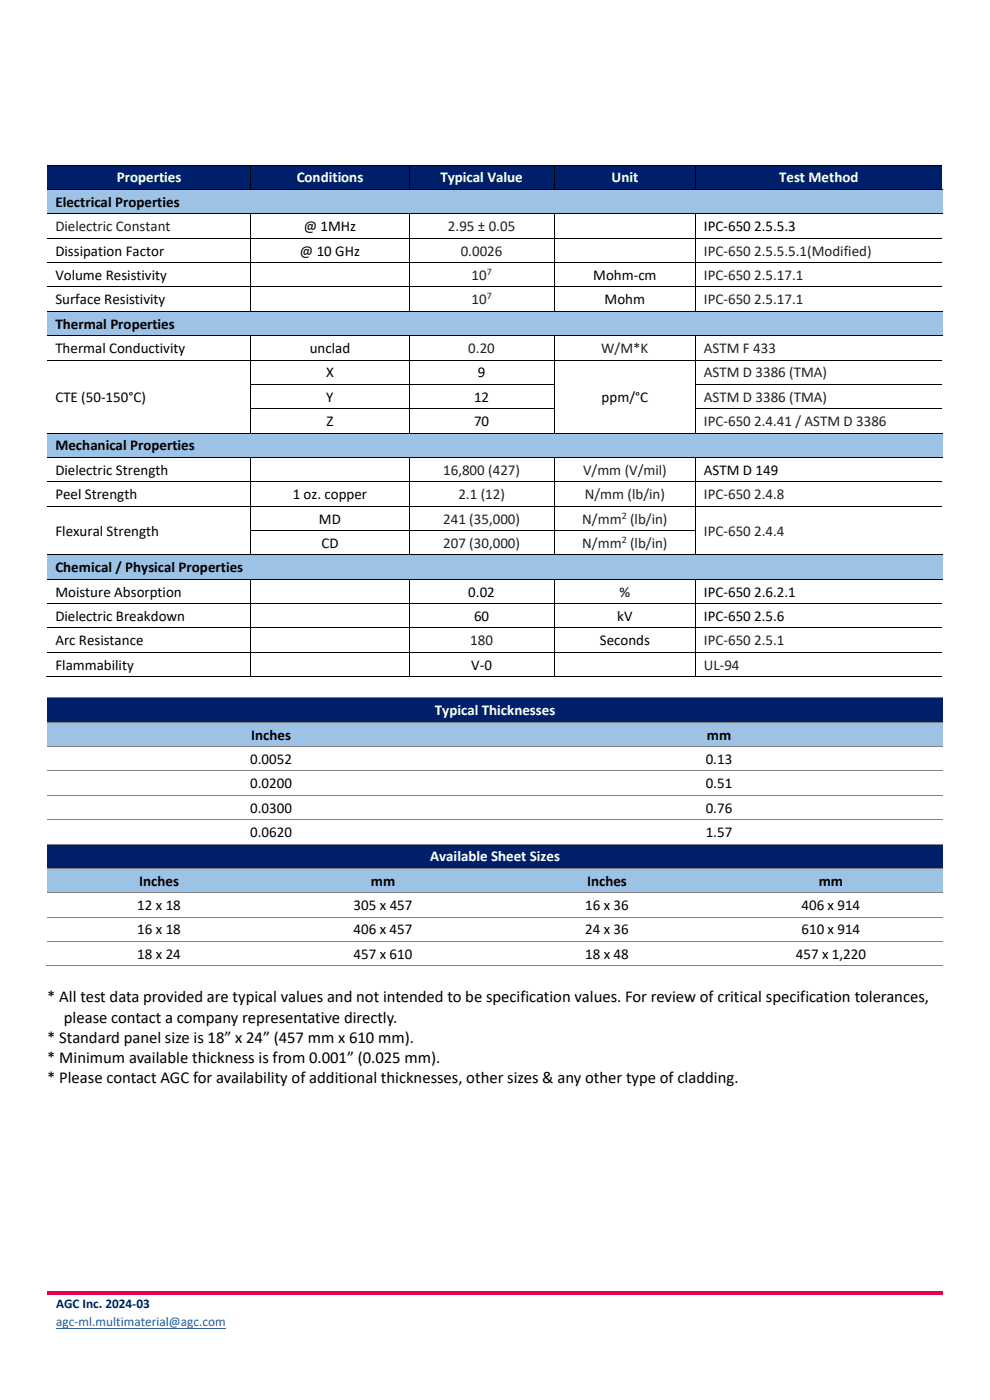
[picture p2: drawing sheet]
<svg xmlns="http://www.w3.org/2000/svg" width="210mm" height="297mm" viewBox="0 0 210 297" stroke-linecap="round" stroke-linejoin="round" font-family="sans-serif">
<defs><g id="words">
<g font-size="3.5">
<text x="10" y="212.6">* All test data provided are typical values and not intended to be specification values. For review of critical specification tolerances,</text>
<text x="10" y="221.2">* Standard panel size is 18” x 24” (457 mm x 610 mm).</text>
<text x="13.5" y="217">please contact a company representative directly.</text>
<text x="10" y="225.6">* Minimum available thickness is from 0.001” (0.025 mm).</text>
<text x="10" y="229.9">* Please contact AGC for availability of additional thicknesses, other sizes &amp; any other type of cladding.</text>
</g>
<g font-size="3.2" fill="#fff">
<text x="24.8" y="38.7">Properties</text>
<text x="62.9" y="38.7">Conditions</text>
<text x="93.4" y="38.7">Typical Value</text>
<text x="129.7" y="38.7">Unit</text>
<text x="165.3" y="38.7">Test Method</text>
<text x="92.3" y="151.7">Typical Thicknesses</text>
<text x="91.2" y="182.7">Available Sheet Sizes</text>
</g>
<g font-size="3.2">
<text x="11.7" y="43.9">Electrical Properties</text>
<text x="64.4" y="49">@ 1MHz</text>
<text x="149.3" y="49">IPC-650 2.5.5.3</text>
<text x="11.7" y="54.2">Dissipation Factor</text>
<text x="11.7" y="59.4">Volume Resistivity</text>
<text x="63.6" y="54.2">@ 10 GHz</text>
<text x="125.8" y="59.4">Mohm-cm</text>
<text x="11.7" y="64.5">Surface Resistivity</text>
<text x="128.3" y="64.5">Mohm</text>
<text x="11.7" y="69.7">Thermal Properties</text>
<text x="11.7" y="74.9">Thermal Conductivity</text>
<text x="65.7" y="74.9">unclad</text>
<text x="69.2" y="80.1">X</text>
<text x="101.4" y="80.1">9</text>
<text x="11.7" y="85.2">CTE (50-150°C)</text>
<text x="69.2" y="85.2">Y</text>
<text x="100.6" y="85.2">12</text>
<text x="127.6" y="85.2">ppm/°C</text>
<text x="11.7" y="95.6">Mechanical Properties</text>
<text x="69.3" y="90.4">Z</text>
<text x="100.6" y="90.4">70</text>
<text x="11.7" y="100.7">Dielectric Strength</text>
<text x="149.3" y="100.7">ASTM D 149</text>
<text x="11.7" y="105.9">Peel Strength</text>
<text x="62.1" y="105.9">1 oz. copper</text>
<text x="11.7" y="113.7">Flexural Strength</text>
<text x="67.7" y="111.1">MD</text>
<text x="68.2" y="116.2">CD</text>
<text x="11.7" y="121.4">Chemical / Physical Properties</text>
<text x="11.7" y="126.6">Moisture Absorption</text>
<text x="11.7" y="131.7">Dielectric Breakdown</text>
<text x="99.3" y="126.6">0.02</text>
<text x="100.6" y="131.7">60</text>
<text x="131" y="131.7">kV</text>
<text x="131.4" y="126.6">%</text>
<text x="149.3" y="126.6">IPC-650 2.6.2.1</text>
<text x="149.3" y="131.7">IPC-650 2.5.6</text>
<text x="11.7" y="136.9">Arc Resistance</text>
<text x="127.2" y="136.9">Seconds</text>
<text x="11.7" y="142.1">Flammability</text>
<text x="100" y="142.1">V-0</text>
<text x="53.3" y="156.9">Inches</text>
<text x="149.9" y="156.9">mm</text>
<text x="53.1" y="162.1">0.0052</text>
<text x="53.1" y="167.2">0.0200</text>
<text x="149.7" y="162.1">0.13</text>
<text x="149.7" y="167.2">0.51</text>
<text x="53.1" y="172.4">0.0300</text>
<text x="149.7" y="172.4">0.76</text>
<text x="53.1" y="177.6">0.0620</text>
<text x="149.7" y="177.6">1.57</text>
<text x="29.5" y="187.9">Inches</text>
<text x="78.7" y="187.9">mm</text>
<text x="124.5" y="187.9">Inches</text>
<text x="173.7" y="187.9">mm</text>
<text x="29.1" y="193.1">12 x 18</text>
<text x="75" y="193.1">305 x 457</text>
<text x="124.1" y="193.1">16 x 36</text>
<text x="170" y="193.1">406 x 914</text>
<text x="29.1" y="198.2">16 x 18</text>
<text x="29.1" y="203.4">18 x 24</text>
<text x="75" y="198.2">406 x 457</text>
<text x="75" y="203.4">457 x 610</text>
<text x="124.1" y="198.2">24 x 36</text>
<text x="124.1" y="203.4">18 x 48</text>
<text x="168.8" y="203.4">457 x 1,220</text>
<text x="170" y="198.2">610 x 914</text>
</g>
<g font-size="3.2" fill="#231f20">
<text x="11.7" y="49">Dielectric Constant</text>
<text x="95" y="49">2.95 ± 0.05</text>
<text x="97.7" y="54.2">0.0026</text>
<text x="100" y="59.4">10</text>
<text x="149.3" y="54.2">IPC-650 2.5.5.5.1(Modified)</text>
<text x="149.3" y="59.4">IPC-650 2.5.17.1</text>
<text x="100" y="64.5">10</text>
<text x="149.3" y="64.5">IPC-650 2.5.17.1</text>
<text x="99.3" y="74.9">0.20</text>
<text x="127.6" y="74.9">W/M*K</text>
<text x="149.3" y="74.9">ASTM F 433</text>
<text x="149.3" y="80.1">ASTM D 3386 (TMA)</text>
<text x="149.3" y="85.2">ASTM D 3386 (TMA)</text>
<text x="149.3" y="90.4">IPC-650 2.4.41 / ASTM D 3386</text>
<text x="94" y="100.7">16,800 (427)</text>
<text x="123.7" y="100.7">V/mm (V/mil)</text>
<text x="97.2" y="105.9">2.1 (12)</text>
<text x="124.1" y="105.9">N/mm (lb/in)</text>
<text x="149.3" y="105.9">IPC-650 2.4.8</text>
<text x="94" y="111.1">241 (35,000)</text>
<text x="123.5" y="111.1">N/mm (lb/in)</text>
<text x="149.3" y="113.7">IPC-650 2.4.4</text>
<text x="94" y="116.2">207 (30,000)</text>
<text x="123.5" y="116.2">N/mm (lb/in)</text>
<text x="99.8" y="136.9">180</text>
<text x="149.3" y="136.9">IPC-650 2.5.1</text>
<text x="149.3" y="142.1">UL-94</text>
</g>
<text font-size="2.8" fill="#001f6b" x="11.9" y="277.4">AGC Inc. 2024-03</text>
<text font-size="2.8" fill="#0563c1" x="11.9" y="281.3">agc-ml.multimaterial@agc.com</text>
<g font-size="2.1" fill="#231f20">
<text x="103.2" y="58.3">7</text>
<text x="103.2" y="63.5">7</text>
<text x="131.9" y="110">2</text>
<text x="131.9" y="115.2">2</text>
</g>
</g></defs>
<g fill="#001f6b">
<path d="M10 35.1h43.1v5h-43.1z" fill-rule="evenodd"/>
<path d="M11.7 35.7h39.8v3.8h-39.8z" fill-rule="evenodd"/>
<path d="M53.2 35.1h33.5v5h-33.5z" fill-rule="evenodd"/>
<path d="M55 35.7h30v3.8h-30z" fill-rule="evenodd"/>
<path d="M86.8 35.1h30.7v5h-30.7z" fill-rule="evenodd"/>
<path d="M88.5 35.7h27.3v3.8h-27.3z" fill-rule="evenodd"/>
<path d="M117.6 35.1h29.9v5h-29.9z" fill-rule="evenodd"/>
<path d="M119.3 35.7h26.5v3.8h-26.5z" fill-rule="evenodd"/>
<path d="M147.6 35.1h52.2v5h-52.2z" fill-rule="evenodd"/>
<path d="M149.3 35.7h48.8v3.8h-48.8z" fill-rule="evenodd"/>
</g>
<path d="M10 35h43.2M53.2 35.1v5M53.3 35h33.4M86.8 35.1v5M86.9 35h30.6M117.6 35.1v5M117.7 35h29.8M147.6 35.1v5M147.7 35h52.1" fill="none" stroke="#000" stroke-width=".21"/>
<g fill="#000">
<path d="M53.2 34.9h.1v.2h-.1z" fill-rule="evenodd"/>
<path d="M86.7 34.9h.2v.2h-.2z" fill-rule="evenodd"/>
<path d="M117.5 34.9h.2v.2h-.2z" fill-rule="evenodd"/>
<path d="M147.5 34.9h.2v.2h-.2z" fill-rule="evenodd"/>
</g>
<g fill="#9cc2e5">
<path d="M10 40.3h190v5h-190z" fill-rule="evenodd"/>
<path d="M11.7 40.8h186.6v3.9h-186.6z" fill-rule="evenodd"/>
</g>
<g fill="none" stroke="#000" stroke-width=".21">
<path d="M10 40.2h43.2M10 45.4h43.2M10 50.5h43.2M10 55.7h43.2M53.2 45.4v5M53.2 50.6v5M53.2 55.8v5M53.3 40.2h33.4M53.3 45.4h33.4M53.3 50.5h33.4M53.3 55.7h33.4M86.8 45.4v5"/>
<path d="M86.8 50.6v5M86.8 55.8v5M86.9 40.2h30.6M86.9 45.4h30.6M86.9 50.5h30.6M86.9 55.7h30.6M117.6 45.4v5M117.6 50.6v5M117.6 55.8v5M117.7 40.2h29.8M117.7 45.4h29.8M117.7 50.5h29.8"/>
<path d="M117.7 55.7h29.8M147.6 45.4v5M147.6 50.6v5M147.6 55.8v5M147.7 40.2h52.1M147.7 45.4h52.1M147.7 50.5h52.1M147.7 55.7h52.1M10 60.9h43.2M53.2 60.9v5.1M53.3 60.9h33.4M86.8 60.9v5.1"/>
<path d="M86.9 60.9h30.6M117.6 60.9v5.1M117.7 60.9h29.8M147.6 60.9v5.1M147.7 60.9h52.1"/>
</g>
<g fill="#000">
<path d="M53.2 40.1h.1v.2h-.1z" fill-rule="evenodd"/>
<path d="M53.2 45.3h.1v.1h-.1z" fill-rule="evenodd"/>
<path d="M53.2 50.4h.1v.2h-.1z" fill-rule="evenodd"/>
<path d="M53.2 55.6h.1v.2h-.1z" fill-rule="evenodd"/>
<path d="M86.7 40.1h.2v.2h-.2z" fill-rule="evenodd"/>
<path d="M86.7 45.3h.2v.1h-.2z" fill-rule="evenodd"/>
<path d="M86.7 50.4h.2v.2h-.2z" fill-rule="evenodd"/>
<path d="M86.7 55.6h.2v.2h-.2z" fill-rule="evenodd"/>
<path d="M117.5 40.1h.2v.2h-.2z" fill-rule="evenodd"/>
<path d="M117.5 45.3h.2v.1h-.2z" fill-rule="evenodd"/>
<path d="M117.5 50.4h.2v.2h-.2z" fill-rule="evenodd"/>
<path d="M117.5 55.6h.2v.2h-.2z" fill-rule="evenodd"/>
<path d="M147.5 40.1h.2v.2h-.2z" fill-rule="evenodd"/>
<path d="M147.5 45.3h.2v.1h-.2z" fill-rule="evenodd"/>
<path d="M147.5 50.4h.2v.2h-.2z" fill-rule="evenodd"/>
<path d="M147.5 55.6h.2v.2h-.2z" fill-rule="evenodd"/>
<path d="M199.8 40.1h.2v.2h-.2z" fill-rule="evenodd"/>
<path d="M199.8 45.3h.2v.1h-.2z" fill-rule="evenodd"/>
<path d="M200 40.1v.2z" fill-rule="evenodd"/>
<path d="M200 45.3v.1z" fill-rule="evenodd"/>
<path d="M53.2 60.8h.1v.1h-.1z" fill-rule="evenodd"/>
<path d="M86.7 60.8h.2v.1h-.2z" fill-rule="evenodd"/>
<path d="M117.5 60.8h.2v.1h-.2z" fill-rule="evenodd"/>
<path d="M147.5 60.8h.2v.1h-.2z" fill-rule="evenodd"/>
</g>
<g fill="#9cc2e5">
<path d="M10 66.1h190v5h-190z" fill-rule="evenodd"/>
<path d="M11.7 66.7h186.6v3.9h-186.6z" fill-rule="evenodd"/>
</g>
<path d="M10 66h43.2M53.3 66h33.4M86.9 66h30.6M117.7 66h29.8M147.7 66h52.1" fill="none" stroke="#000" stroke-width=".21"/>
<g fill="#000">
<path d="M53.2 66h.1v.1h-.1z" fill-rule="evenodd"/>
<path d="M86.7 66h.2v.1h-.2z" fill-rule="evenodd"/>
<path d="M117.5 66h.2v.1h-.2z" fill-rule="evenodd"/>
<path d="M147.5 66h.2v.1h-.2z" fill-rule="evenodd"/>
<path d="M199.8 66h.2v.1h-.2z" fill-rule="evenodd"/>
<path d="M200 66v.1z" fill-rule="evenodd"/>
</g>
<g fill="#fff">
<path d="M10 71.3h43.1v5h-43.1z" fill-rule="evenodd"/>
<path d="M11.7 71.8h39.8v3.9h-39.8z" fill-rule="evenodd"/>
<path d="M53.2 71.3h33.5v5h-33.5z" fill-rule="evenodd"/>
<path d="M55 71.8h30v3.9h-30z" fill-rule="evenodd"/>
<path d="M86.8 71.3h30.7v5h-30.7z" fill-rule="evenodd"/>
<path d="M88.5 71.8h27.3v3.9h-27.3z" fill-rule="evenodd"/>
</g>
<path d="M10 71.2h43.2M53.2 71.3v5M53.3 71.2h33.4M86.8 71.3v5M86.9 71.2h30.6M117.6 71.3v5M117.7 71.2h29.8M147.6 71.3v5M147.7 71.2h52.1" fill="none" stroke="#000" stroke-width=".21"/>
<g fill="#000">
<path d="M53.2 71.1h.1v.2h-.1z" fill-rule="evenodd"/>
<path d="M86.7 71.1h.2v.2h-.2z" fill-rule="evenodd"/>
<path d="M117.5 71.1h.2v.2h-.2z" fill-rule="evenodd"/>
<path d="M147.5 71.1h.2v.2h-.2z" fill-rule="evenodd"/>
<path d="M199.8 71.1h.2v.2h-.2z" fill-rule="evenodd"/>
<path d="M200 71.1v.2z" fill-rule="evenodd"/>
</g>
<g fill="#fff">
<path d="M10 76.5h43.1v15.3h-43.1z" fill-rule="evenodd"/>
<path d="M11.7 82.2h39.8v3.9h-39.8z" fill-rule="evenodd"/>
<path d="M53.2 76.5h33.5v5h-33.5z" fill-rule="evenodd"/>
<path d="M55 77h30v3.9h-30z" fill-rule="evenodd"/>
<path d="M86.8 76.5h30.7v5h-30.7z" fill-rule="evenodd"/>
<path d="M88.5 77h27.3v3.9h-27.3z" fill-rule="evenodd"/>
</g>
<path d="M10 76.4h43.2M53.2 76.5v5M53.3 76.4h33.4M86.8 76.5v5M86.9 76.4h30.6M117.6 76.5v5M117.7 76.4h29.8M147.6 76.5v5M147.7 76.4h52.1" fill="none" stroke="#000" stroke-width=".21"/>
<g fill="#000">
<path d="M53.2 76.3h.1v.2h-.1z" fill-rule="evenodd"/>
<path d="M86.7 76.3h.2v.2h-.2z" fill-rule="evenodd"/>
<path d="M117.5 76.3h.2v.2h-.2z" fill-rule="evenodd"/>
<path d="M147.5 76.3h.2v.2h-.2z" fill-rule="evenodd"/>
</g>
<g fill="#fff">
<path d="M53.2 81.6h33.5v5h-33.5z" fill-rule="evenodd"/>
<path d="M55 82.2h30v3.9h-30z" fill-rule="evenodd"/>
<path d="M86.8 81.6h30.7v5h-30.7z" fill-rule="evenodd"/>
<path d="M88.5 82.2h27.3v3.9h-27.3z" fill-rule="evenodd"/>
</g>
<g fill="#000">
<path d="M53.2 81.5h.1v.1h-.1z" fill-rule="evenodd"/>
<path d="M86.7 81.5h.2v.1h-.2z" fill-rule="evenodd"/>
<path d="M117.5 81.5h.2v.1h-.2z" fill-rule="evenodd"/>
<path d="M147.5 81.5h.2v.1h-.2z" fill-rule="evenodd"/>
</g>
<path d="M53.2 81.6v5M53.3 81.5h33.4M86.8 81.6v5M86.9 81.5h30.6M117.6 81.6v5M147.6 81.6v5M147.7 81.5h52.1" fill="none" stroke="#000" stroke-width=".21"/>
<g fill="#fff">
<path d="M53.2 86.8h33.5v5h-33.5z" fill-rule="evenodd"/>
<path d="M55 87.4h30v3.8h-30z" fill-rule="evenodd"/>
<path d="M86.8 86.8h30.7v5h-30.7z" fill-rule="evenodd"/>
<path d="M88.5 87.4h27.3v3.8h-27.3z" fill-rule="evenodd"/>
</g>
<g fill="#000">
<path d="M53.2 86.6h.1v.2h-.1z" fill-rule="evenodd"/>
<path d="M86.7 86.6h.2v.2h-.2z" fill-rule="evenodd"/>
<path d="M117.5 86.6h.2v.2h-.2z" fill-rule="evenodd"/>
<path d="M147.5 86.6h.2v.2h-.2z" fill-rule="evenodd"/>
</g>
<path d="M53.2 86.8v5M53.3 86.7h33.4M86.8 86.8v5M86.9 86.7h30.6M117.6 86.8v5M147.6 86.8v5M147.7 86.7h52.1" fill="none" stroke="#000" stroke-width=".21"/>
<g fill="#9cc2e5">
<path d="M10 92h190v5h-190z" fill-rule="evenodd"/>
<path d="M11.7 92.5h186.6v3.9h-186.6z" fill-rule="evenodd"/>
</g>
<g fill="none" stroke="#000" stroke-width=".21">
<path d="M10 91.9h43.2M10 97.1h43.2M53.2 97.1v5M53.3 91.9h33.4M53.3 97.1h33.4M86.8 97.1v5M86.9 91.9h30.6M86.9 97.1h30.6M117.6 97.1v5M117.7 91.9h29.8M117.7 97.1h29.8M147.6 97.1v5"/>
<path d="M147.7 91.9h52.1M147.7 97.1h52.1M10 102.2h43.2M10 107.4h43.2M53.2 102.3v5M53.2 107.5v5M53.2 112.6v5M53.3 102.2h33.4M53.3 107.4h33.4M53.3 112.6h33.4M86.8 102.3v5M86.8 107.5v5"/>
<path d="M86.8 112.6v5M86.9 102.2h30.6M86.9 107.4h30.6M86.9 112.6h30.6M117.6 102.3v5M117.6 107.5v5M117.6 112.6v5M117.7 102.2h29.8M117.7 107.4h29.8M117.7 112.6h29.8M147.6 102.3v5M147.6 107.5v5"/>
<path d="M147.6 112.6v5M147.7 102.2h52.1M147.7 107.4h52.1"/>
</g>
<g fill="#000">
<path d="M53.2 91.8h.1v.2h-.1z" fill-rule="evenodd"/>
<path d="M53.2 97h.1v.1h-.1z" fill-rule="evenodd"/>
<path d="M86.7 91.8h.2v.2h-.2z" fill-rule="evenodd"/>
<path d="M86.7 97h.2v.1h-.2z" fill-rule="evenodd"/>
<path d="M117.5 91.8h.2v.2h-.2z" fill-rule="evenodd"/>
<path d="M117.5 97h.2v.1h-.2z" fill-rule="evenodd"/>
<path d="M147.5 91.8h.2v.2h-.2z" fill-rule="evenodd"/>
<path d="M147.5 97h.2v.1h-.2z" fill-rule="evenodd"/>
<path d="M199.8 91.8h.2v.2h-.2z" fill-rule="evenodd"/>
<path d="M199.8 97h.2v.1h-.2z" fill-rule="evenodd"/>
<path d="M200 91.8v.2z" fill-rule="evenodd"/>
<path d="M200 97v.1z" fill-rule="evenodd"/>
<path d="M53.2 102.1h.1v.2h-.1z" fill-rule="evenodd"/>
<path d="M53.2 107.3h.1v.2h-.1z" fill-rule="evenodd"/>
<path d="M53.2 112.5h.1v.1h-.1z" fill-rule="evenodd"/>
<path d="M86.7 102.1h.2v.2h-.2z" fill-rule="evenodd"/>
<path d="M86.7 107.3h.2v.2h-.2z" fill-rule="evenodd"/>
<path d="M86.7 112.5h.2v.1h-.2z" fill-rule="evenodd"/>
<path d="M117.5 102.1h.2v.2h-.2z" fill-rule="evenodd"/>
<path d="M117.5 107.3h.2v.2h-.2z" fill-rule="evenodd"/>
<path d="M117.5 112.5h.2v.1h-.2z" fill-rule="evenodd"/>
<path d="M147.5 102.1h.2v.2h-.2z" fill-rule="evenodd"/>
<path d="M147.5 107.3h.2v.2h-.2z" fill-rule="evenodd"/>
<path d="M147.5 112.5h.2v.1h-.2z" fill-rule="evenodd"/>
</g>
<g fill="#9cc2e5">
<path d="M10 117.8h190v5h-190z" fill-rule="evenodd"/>
<path d="M11.7 118.4h186.6v3.8h-186.6z" fill-rule="evenodd"/>
</g>
<g fill="none" stroke="#000" stroke-width=".21">
<path d="M10 117.7h43.2M53.3 117.7h33.4M86.9 117.7h30.6M117.7 117.7h29.8M147.7 117.7h52.1M10 122.9h43.2M10 128.1h43.2M10 133.2h43.2M10 138.4h43.2M53.2 123v5M53.2 128.2v4.9M53.2 133.3v5"/>
<path d="M53.2 138.5v5M53.3 122.9h33.4M53.3 128.1h33.4M53.3 133.2h33.4M53.3 138.4h33.4M86.8 123v5M86.8 128.2v4.9M86.8 133.3v5M86.8 138.5v5M86.9 122.9h30.6M86.9 128.1h30.6M86.9 133.2h30.6"/>
<path d="M86.9 138.4h30.6M117.6 123v5M117.6 128.2v4.9M117.6 133.3v5M117.6 138.5v5M117.7 122.9h29.8M117.7 128.1h29.8M117.7 133.2h29.8M117.7 138.4h29.8M147.6 123v5M147.6 128.2v4.9M147.6 133.3v5"/>
<path d="M147.6 138.5v5M147.7 122.9h52.1M147.7 128.1h52.1M147.7 133.2h52.1M147.7 138.4h52.1M9.8 143.6h43.4M53.3 143.6h33.4M86.9 143.6h30.6M117.7 143.6h29.8M147.7 143.6h52.1"/>
</g>
<g fill="#000">
<path d="M53.2 117.6h.1v.2h-.1z" fill-rule="evenodd"/>
<path d="M86.7 117.6h.2v.2h-.2z" fill-rule="evenodd"/>
<path d="M117.5 117.6h.2v.2h-.2z" fill-rule="evenodd"/>
<path d="M147.5 117.6h.2v.2h-.2z" fill-rule="evenodd"/>
<path d="M199.8 117.6h.2v.2h-.2z" fill-rule="evenodd"/>
<path d="M200 117.6v.2z" fill-rule="evenodd"/>
<path d="M53.2 122.8h.1v.2h-.1z" fill-rule="evenodd"/>
<path d="M53.2 128h.1v.2h-.1z" fill-rule="evenodd"/>
<path d="M53.2 133.1h.1v.2h-.1z" fill-rule="evenodd"/>
<path d="M53.2 138.3h.1v.2h-.1z" fill-rule="evenodd"/>
<path d="M86.7 122.8h.2v.2h-.2z" fill-rule="evenodd"/>
<path d="M86.7 128h.2v.2h-.2z" fill-rule="evenodd"/>
<path d="M86.7 133.1h.2v.2h-.2z" fill-rule="evenodd"/>
<path d="M86.7 138.3h.2v.2h-.2z" fill-rule="evenodd"/>
<path d="M117.5 122.8h.2v.2h-.2z" fill-rule="evenodd"/>
<path d="M117.5 128h.2v.2h-.2z" fill-rule="evenodd"/>
<path d="M117.5 133.1h.2v.2h-.2z" fill-rule="evenodd"/>
<path d="M117.5 138.3h.2v.2h-.2z" fill-rule="evenodd"/>
<path d="M147.5 122.8h.2v.2h-.2z" fill-rule="evenodd"/>
<path d="M147.5 128h.2v.2h-.2z" fill-rule="evenodd"/>
<path d="M147.5 133.1h.2v.2h-.2z" fill-rule="evenodd"/>
<path d="M147.5 138.3h.2v.2h-.2z" fill-rule="evenodd"/>
<path d="M199.8 122.8h.2v.2h-.2z" fill-rule="evenodd"/>
<path d="M200 122.8v.2z" fill-rule="evenodd"/>
<path d="M53.2 143.5h.1v.1h-.1z" fill-rule="evenodd"/>
<path d="M86.7 143.5h.2v.1h-.2z" fill-rule="evenodd"/>
<path d="M117.5 143.5h.2v.1h-.2z" fill-rule="evenodd"/>
<path d="M147.5 143.5h.2v.1h-.2z" fill-rule="evenodd"/>
</g>
<g fill="#001f6b">
<path d="M10 148.1h190v5h-190z" fill-rule="evenodd"/>
<path d="M11.9 148.7h186.2v3.9h-186.2z" fill-rule="evenodd"/>
</g>
<path d="M10 148h190" fill="none" stroke="#7f7f7f" stroke-width=".21"/>
<g fill="#9cc2e5">
<path d="M10 153.3h95v5h-95z" fill-rule="evenodd"/>
<path d="M11.9 153.9h91.2v3.8h-91.2z" fill-rule="evenodd"/>
<path d="M105 153.3h95v5h-95z" fill-rule="evenodd"/>
<path d="M106.9 153.9h91.2v3.8h-91.2z" fill-rule="evenodd"/>
</g>
<path d="M10 153.2h95" fill="none" stroke="#7f7f7f" stroke-width=".21"/>
<path d="M105 153.1h.2v.2h-.2z" fill-rule="evenodd" fill="#7f7f7f"/>
<path d="M10 158.4h95M105.2 153.2h94.8" fill="none" stroke="#7f7f7f" stroke-width=".21"/>
<path d="M105 158.3h.2v.2h-.2z" fill-rule="evenodd" fill="#7f7f7f"/>
<path d="M105.2 158.4h94.8M10 163.5h95" fill="none" stroke="#7f7f7f" stroke-width=".21"/>
<path d="M105 163.5h.2v.1h-.2z" fill-rule="evenodd" fill="#7f7f7f"/>
<path d="M10 168.7h95M105.2 163.5h94.8" fill="none" stroke="#7f7f7f" stroke-width=".21"/>
<path d="M105 168.6h.2v.2h-.2z" fill-rule="evenodd" fill="#7f7f7f"/>
<path d="M10 173.9h95M105.2 168.7h94.8" fill="none" stroke="#7f7f7f" stroke-width=".21"/>
<path d="M105 173.8h.2v.2h-.2z" fill-rule="evenodd" fill="#7f7f7f"/>
<path d="M105.2 173.9h94.8" fill="none" stroke="#7f7f7f" stroke-width=".21"/>
<g fill="#001f6b">
<path d="M10 179.1h190v5h-190z" fill-rule="evenodd"/>
<path d="M11.9 179.7h186.2v3.9h-186.2z" fill-rule="evenodd"/>
</g>
<path d="M10 179.1h95" fill="none" stroke="#7f7f7f" stroke-width=".21"/>
<path d="M105 179h.2v.1h-.2z" fill-rule="evenodd" fill="#7f7f7f"/>
<path d="M105.2 179.1h94.8" fill="none" stroke="#7f7f7f" stroke-width=".21"/>
<g fill="#9cc2e5">
<path d="M10 184.3h47.5v5h-47.5z" fill-rule="evenodd"/>
<path d="M11.9 184.9h43.7v3.9h-43.7z" fill-rule="evenodd"/>
<path d="M57.5 184.3h47.5v5h-47.5z" fill-rule="evenodd"/>
<path d="M59.4 184.9h43.7v3.9h-43.7z" fill-rule="evenodd"/>
<path d="M105 184.3h47.5v5h-47.5z" fill-rule="evenodd"/>
<path d="M106.9 184.9h43.7v3.9h-43.7z" fill-rule="evenodd"/>
<path d="M152.5 184.3h47.5v5h-47.5z" fill-rule="evenodd"/>
<path d="M154.4 184.9h43.7v3.9h-43.7z" fill-rule="evenodd"/>
</g>
<path d="M10 184.2h47.5" fill="none" stroke="#7f7f7f" stroke-width=".21"/>
<path d="M57.5 184.1h.2v.2h-.2z" fill-rule="evenodd" fill="#7f7f7f"/>
<path d="M57.7 184.2h47.3" fill="none" stroke="#7f7f7f" stroke-width=".21"/>
<path d="M105 184.1h.2v.2h-.2z" fill-rule="evenodd" fill="#7f7f7f"/>
<path d="M105.2 184.2h47.3" fill="none" stroke="#7f7f7f" stroke-width=".21"/>
<path d="M152.5 184.1h.2v.2h-.2z" fill-rule="evenodd" fill="#7f7f7f"/>
<path d="M10 189.4h47.5M152.7 184.2h47.3" fill="none" stroke="#7f7f7f" stroke-width=".21"/>
<path d="M57.5 189.3h.2v.2h-.2z" fill-rule="evenodd" fill="#7f7f7f"/>
<path d="M57.7 189.4h47.3" fill="none" stroke="#7f7f7f" stroke-width=".21"/>
<path d="M105 189.3h.2v.2h-.2z" fill-rule="evenodd" fill="#7f7f7f"/>
<path d="M105.2 189.4h47.3" fill="none" stroke="#7f7f7f" stroke-width=".21"/>
<path d="M152.5 189.3h.2v.2h-.2z" fill-rule="evenodd" fill="#7f7f7f"/>
<path d="M10 194.6h47.5M152.7 189.4h47.3" fill="none" stroke="#7f7f7f" stroke-width=".21"/>
<path d="M57.5 194.5h.2v.1h-.2z" fill-rule="evenodd" fill="#7f7f7f"/>
<path d="M57.7 194.6h47.3" fill="none" stroke="#7f7f7f" stroke-width=".21"/>
<path d="M105 194.5h.2v.1h-.2z" fill-rule="evenodd" fill="#7f7f7f"/>
<path d="M105.2 194.6h47.3" fill="none" stroke="#7f7f7f" stroke-width=".21"/>
<path d="M152.5 194.5h.2v.1h-.2z" fill-rule="evenodd" fill="#7f7f7f"/>
<path d="M10 199.7h47.5M152.7 194.6h47.3" fill="none" stroke="#7f7f7f" stroke-width=".21"/>
<path d="M57.5 199.7h.2v.1h-.2z" fill-rule="evenodd" fill="#7f7f7f"/>
<path d="M57.7 199.7h47.3" fill="none" stroke="#7f7f7f" stroke-width=".21"/>
<path d="M105 199.7h.2v.1h-.2z" fill-rule="evenodd" fill="#7f7f7f"/>
<path d="M105.2 199.7h47.3" fill="none" stroke="#7f7f7f" stroke-width=".21"/>
<path d="M152.5 199.7h.2v.1h-.2z" fill-rule="evenodd" fill="#7f7f7f"/>
<path d="M152.7 199.7h47.3M9.8 204.9h47.7" fill="none" stroke="#7f7f7f" stroke-width=".21"/>
<path d="M57.3 204.8h.1v.2h-.1z" fill-rule="evenodd" fill="#7f7f7f"/>
<path d="M57.4 204.9h47.6" fill="none" stroke="#7f7f7f" stroke-width=".21"/>
<path d="M104.8 204.8h.1v.2h-.1z" fill-rule="evenodd" fill="#7f7f7f"/>
<path d="M104.9 204.9h47.6" fill="none" stroke="#7f7f7f" stroke-width=".21"/>
<path d="M152.3 204.8h.2v.2h-.2z" fill-rule="evenodd" fill="#7f7f7f"/>
<path d="M152.5 204.9h47.5" fill="none" stroke="#7f7f7f" stroke-width=".21"/>
<path d="M11.9 281.8h36" fill="none" stroke="#0563c1" stroke-width=".21"/>
<g fill="#e40046">
<path d="M10 273.9h95v.8h-95z" fill-rule="evenodd"/>
<path d="M105 273.9h.8v.8h-.8z" fill-rule="evenodd"/>
<path d="M105.8 273.9h94.2v.8h-94.2z" fill-rule="evenodd"/>
</g>
<use href="#words"/>
</svg>
